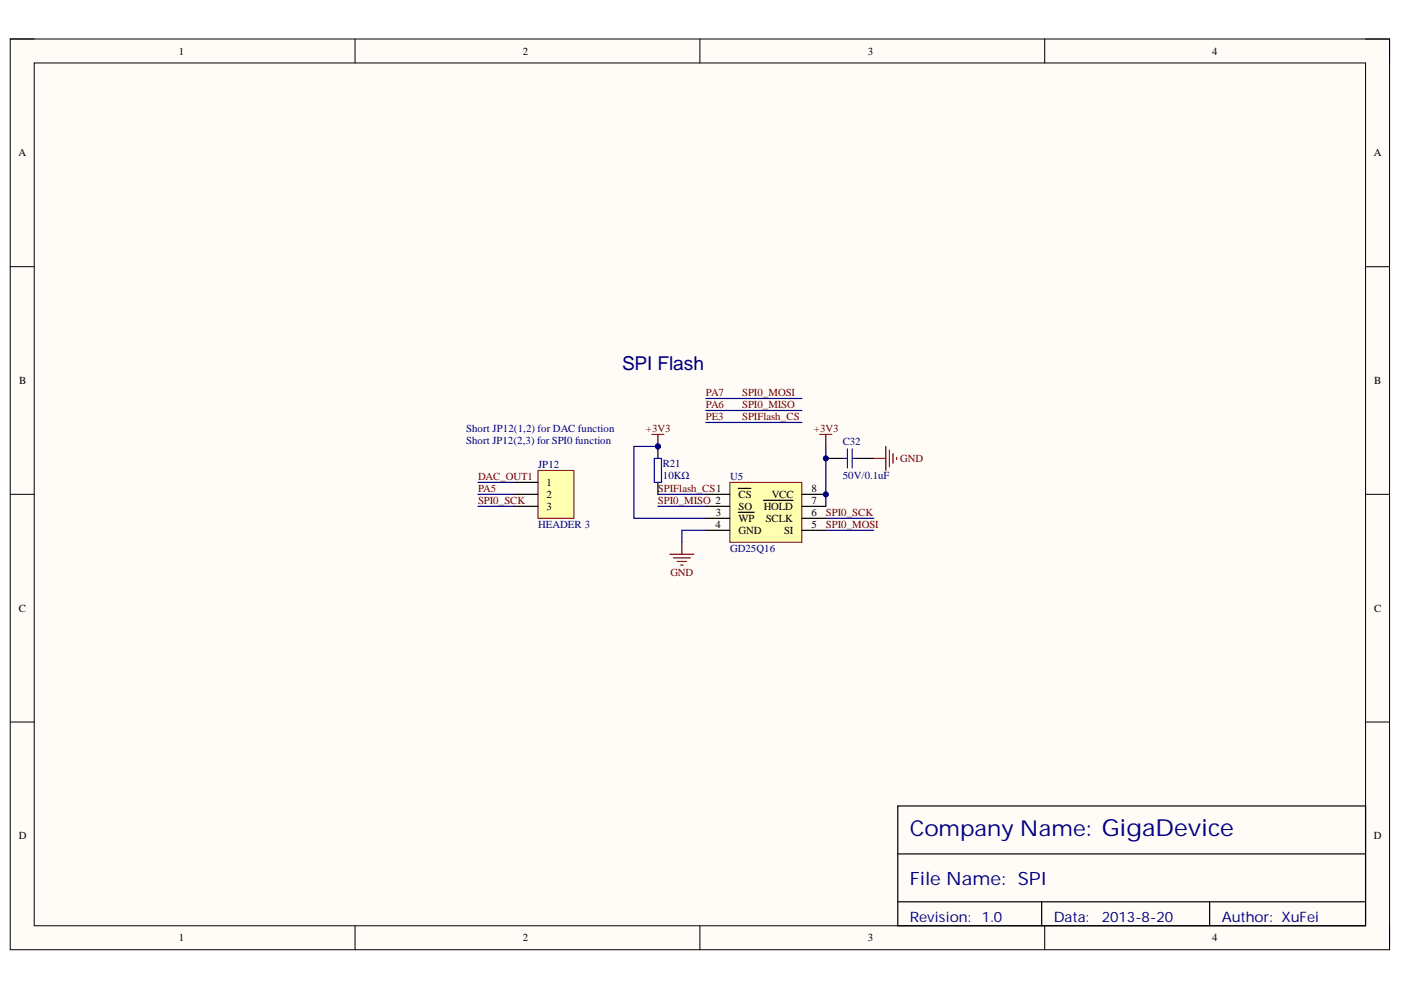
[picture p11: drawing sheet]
<svg xmlns="http://www.w3.org/2000/svg" width="297mm" height="210mm" viewBox="0 0 297 210" stroke-linecap="round" stroke-linejoin="round" font-family="sans-serif">
<defs><g id="words">
<text font-size="4.6" fill="#000080" x="192.9" y="177.3">Company Name: GigaDevice</text>
<text font-size="4.1" fill="#000080" x="131.9" y="78.5">SPI Flash</text>
<text font-size="3.9" fill="#000080" x="192.9" y="187.7">File Name: SPI</text>
<g font-size="3" fill="#000080">
<text x="192.9" y="195.4">Revision:</text>
<text x="208.2" y="195.4">1.0</text>
<text x="223.4" y="195.4">Data:</text>
<text x="233.6" y="195.4">2013-8-20</text>
<text x="259" y="195.4">Author: XuFei</text>
</g>
<g font-size="2.3">
<text x="37.9" y="11.6">1</text>
<text x="110.8" y="11.6">2</text>
<text x="184" y="11.6">3</text>
<text x="257" y="11.6">4</text>
<text x="3.9" y="33.1">A</text>
<text x="291.3" y="33.1">A</text>
<text x="4.1" y="81.4">B</text>
<text x="291.4" y="81.4">B</text>
<text x="115.9" y="103">1</text>
<text x="115.9" y="105.6">2</text>
<text x="156.6" y="105.6">CS</text>
<text x="163.6" y="105.6">VCC</text>
<text x="172.1" y="106.8">7</text>
<text x="172.1" y="104.3">8</text>
<text x="115.9" y="108.1">3</text>
<text x="151.7" y="111.9">4</text>
<text x="151.8" y="109.4">3</text>
<text x="156.6" y="108.1">SO</text>
<text x="156.6" y="110.6">WP</text>
<text x="156.6" y="113.2">GND</text>
<text x="161.9" y="108.1">HOLD</text>
<text x="162.3" y="110.6">SCLK</text>
<text x="166.2" y="113.2">SI</text>
<text x="172.1" y="111.9">5</text>
<text x="172.1" y="109.4">6</text>
<text x="4" y="129.7">C</text>
<text x="291.4" y="129.7">C</text>
<text x="4" y="177.9">D</text>
<text x="291.3" y="177.9">D</text>
<text x="37.9" y="199.6">1</text>
<text x="110.8" y="199.6">2</text>
<text x="184" y="199.6">3</text>
<text x="257" y="199.6">4</text>
</g>
<g font-size="2.3" fill="#800000">
<text x="149.7" y="83.9">PA7</text>
<text x="157.4" y="83.9">SPI0_MOSI</text>
<text x="149.7" y="89">PE3</text>
<text x="149.7" y="86.5">PA6</text>
<text x="157.4" y="86.5">SPI0_MISO</text>
<text x="157.4" y="89">SPIFlash_CS</text>
<text x="137" y="91.5">+3V3</text>
<text x="172.6" y="91.5">+3V3</text>
<text x="101.3" y="101.8">DAC_OUT1</text>
<text x="190.9" y="98">GND</text>
<text x="101.3" y="106.8">SPI0_SCK</text>
<text x="101.3" y="104.3">PA5</text>
<text x="139.5" y="106.8">SPI0_MISO 2</text>
<text x="139.5" y="104.3">SPIFlash_CS1</text>
<text x="175.1" y="109.4">SPI0_SCK</text>
<text x="175.1" y="111.9">SPI0_MOSI</text>
<text x="142.1" y="122.1">GND</text>
</g>
<g font-size="2.3" fill="#000080">
<text x="98.8" y="91.5">Short JP12(1,2) for DAC function</text>
<text x="98.8" y="94.2">Short JP12(2,3) for SPI0 function</text>
<text x="178.7" y="94.4">C32</text>
<text x="114.1" y="99.2">JP12</text>
<text x="140.5" y="99">R21</text>
<text x="140.5" y="101.5">10KΩ</text>
<text x="154.8" y="101.8">U5</text>
<text x="178.7" y="101.5">50V/0.1uF</text>
<text x="114.1" y="111.9">HEADER 3</text>
<text x="154.8" y="117">GD25Q16</text>
</g>
</g></defs>
<path d="M2.2 8.3h292.4v193.1h-292.4z" fill-rule="evenodd" fill="#fffcf8"/>
<path d="M2.2 8.3h292.4v193.1h-292.4z" fill="none" stroke="#000" stroke-width=".21"/>
<path d="M7.3 13.4h282.2v182.9h-282.2z" fill-rule="evenodd" fill="#fffcf8"/>
<g fill="none" stroke="#000" stroke-width=".21">
<path d="M2.2 8.3h5.1M7.3 13.4h282.2v182.9h-282.2zM75.3 8.3v5M148.4 8.3v5M221.5 8.3v5.1M289.5 8.3h5.1v5.1M2.2 56.5h5.1M289.5 56.5h5.1M2.2 104.8h5.1M289.5 104.8h5.1M2.2 153.1h5.1M289.5 153.1h5.1"/>
<path d="M75.3 196.3v5.1M148.4 196.3v5.1M221.5 196.3v5.1M294.6 196.3v5.1"/>
</g>
<path d="M190.3 170.9h99.2v25.4h-99.2zM190.3 181h99.2M190.3 191.2h99.2M220.9 191.2v5.1M256.5 191.2v5.1" fill="none" stroke="#000" stroke-width=".25"/>
<circle cx="175.1" cy="104.8" r=".51" fill="#000080"/>
<circle cx="175.1" cy="104.8" r=".51" fill="none" stroke="#000080" stroke-width=".21"/>
<path d="M154.7 102.3h15.3v12.7h-15.3z" fill-rule="evenodd" fill="#ffffb0"/>
<path d="M154.7 102.3h15.3v12.7h-15.3z" fill="none" stroke="#800000" stroke-width=".21"/>
<path d="M149.7 104.8h5M149.7 107.4h5M149.7 109.9h5M149.7 112.4h5M156.5 103.5h2.7M156.5 108.6h3.4M161.8 106.1h6.3M170 104.8h5.1M170 107.4h5.1M170 109.9h5.1M170 112.4h5.1" fill="none" stroke="#000" stroke-width=".25"/>
<circle cx="175.1" cy="104.8" r=".51" fill="#000080"/>
<circle cx="175.1" cy="104.8" r=".51" fill="none" stroke="#000080" stroke-width=".21"/>
<path d="M173.8 92.1h2.6M175.1 92.1v2.6M142 117.5h5.1M142.8 118.3h3.6M143.6 119h2M144.3 119.8h.5M144.6 115v2.5" fill="none" stroke="#800000" stroke-width=".25"/>
<path d="M139.5 104.8h10.2M139.5 107.4h10.2M149.7 112.4h-5.1v2.6M175.1 112.4h10.2M175.1 109.9h10.2" fill="none" stroke="#000080" stroke-width=".25"/>
<circle cx="139.5" cy="94.7" r=".51" fill="#000080"/>
<circle cx="139.5" cy="94.7" r=".51" fill="none" stroke="#000080" stroke-width=".21"/>
<path d="M139.5 94.7v2.5M139.5 102.3v2.5" fill="none" stroke="#000" stroke-width=".25"/>
<circle cx="139.5" cy="94.7" r=".51" fill="#000080"/>
<circle cx="139.5" cy="94.7" r=".51" fill="none" stroke="#000080" stroke-width=".21"/>
<path d="M138.7 97.2h1.5v5.1h-1.5z" fill="none" stroke="#00f" stroke-width=".25"/>
<path d="M138.2 92.1h2.6M139.5 92.1v2.6" fill="none" stroke="#800000" stroke-width=".25"/>
<circle cx="139.5" cy="94.7" r=".51" fill="#000080"/>
<circle cx="139.5" cy="94.7" r=".51" fill="none" stroke="#000080" stroke-width=".21"/>
<path d="M139.5 94.7h-5.1v15.2h15.3" fill="none" stroke="#000080" stroke-width=".25"/>
<circle cx="139.5" cy="94.7" r=".51" fill="#000080"/>
<circle cx="139.5" cy="94.7" r=".51" fill="none" stroke="#000080" stroke-width=".21"/>
<path d="M175.1 94.7v12.7" fill="none" stroke="#000080" stroke-width=".25"/>
<circle cx="175.1" cy="97.2" r=".51" fill="#000080"/>
<circle cx="175.1" cy="97.2" r=".51" fill="none" stroke="#000080" stroke-width=".21"/>
<path d="M175.1 97.2h3.8" fill="none" stroke="#000" stroke-width=".25"/>
<circle cx="175.1" cy="97.2" r=".51" fill="#000080"/>
<circle cx="175.1" cy="97.2" r=".51" fill="none" stroke="#000080" stroke-width=".21"/>
<path d="M181.5 97.2h3.8" fill="none" stroke="#000" stroke-width=".25"/>
<path d="M178.9 97.2h.8M179.7 95.2v4M180.7 97.2h.8M180.7 95.2v4" fill="none" stroke="#00f" stroke-width=".25"/>
<path d="M185.3 97.2h2.5M187.8 94.7v5M188.6 95.4v3.6M189.3 96.2v2M190.1 96.9v.5" fill="none" stroke="#800000" stroke-width=".25"/>
<path d="M149.7 87h20.3M149.7 89.6h20.3M149.7 84.5h20.3" fill="none" stroke="#000080" stroke-width=".25"/>
<path d="M114.1 99.7h7.6v10.2h-7.6z" fill-rule="evenodd" fill="#ffffb0"/>
<path d="M114.1 99.7h7.6v10.2h-7.6z" fill="none" stroke="#800000" stroke-width=".21"/>
<path d="M109 102.3h5.1M109 104.8h5.1M109 107.4h5.1" fill="none" stroke="#000" stroke-width=".25"/>
<path d="M101.3 104.8h7.7M101.3 107.4h7.7M101.3 102.3h7.7" fill="none" stroke="#000080" stroke-width=".25"/>
<use href="#words"/>
</svg>
